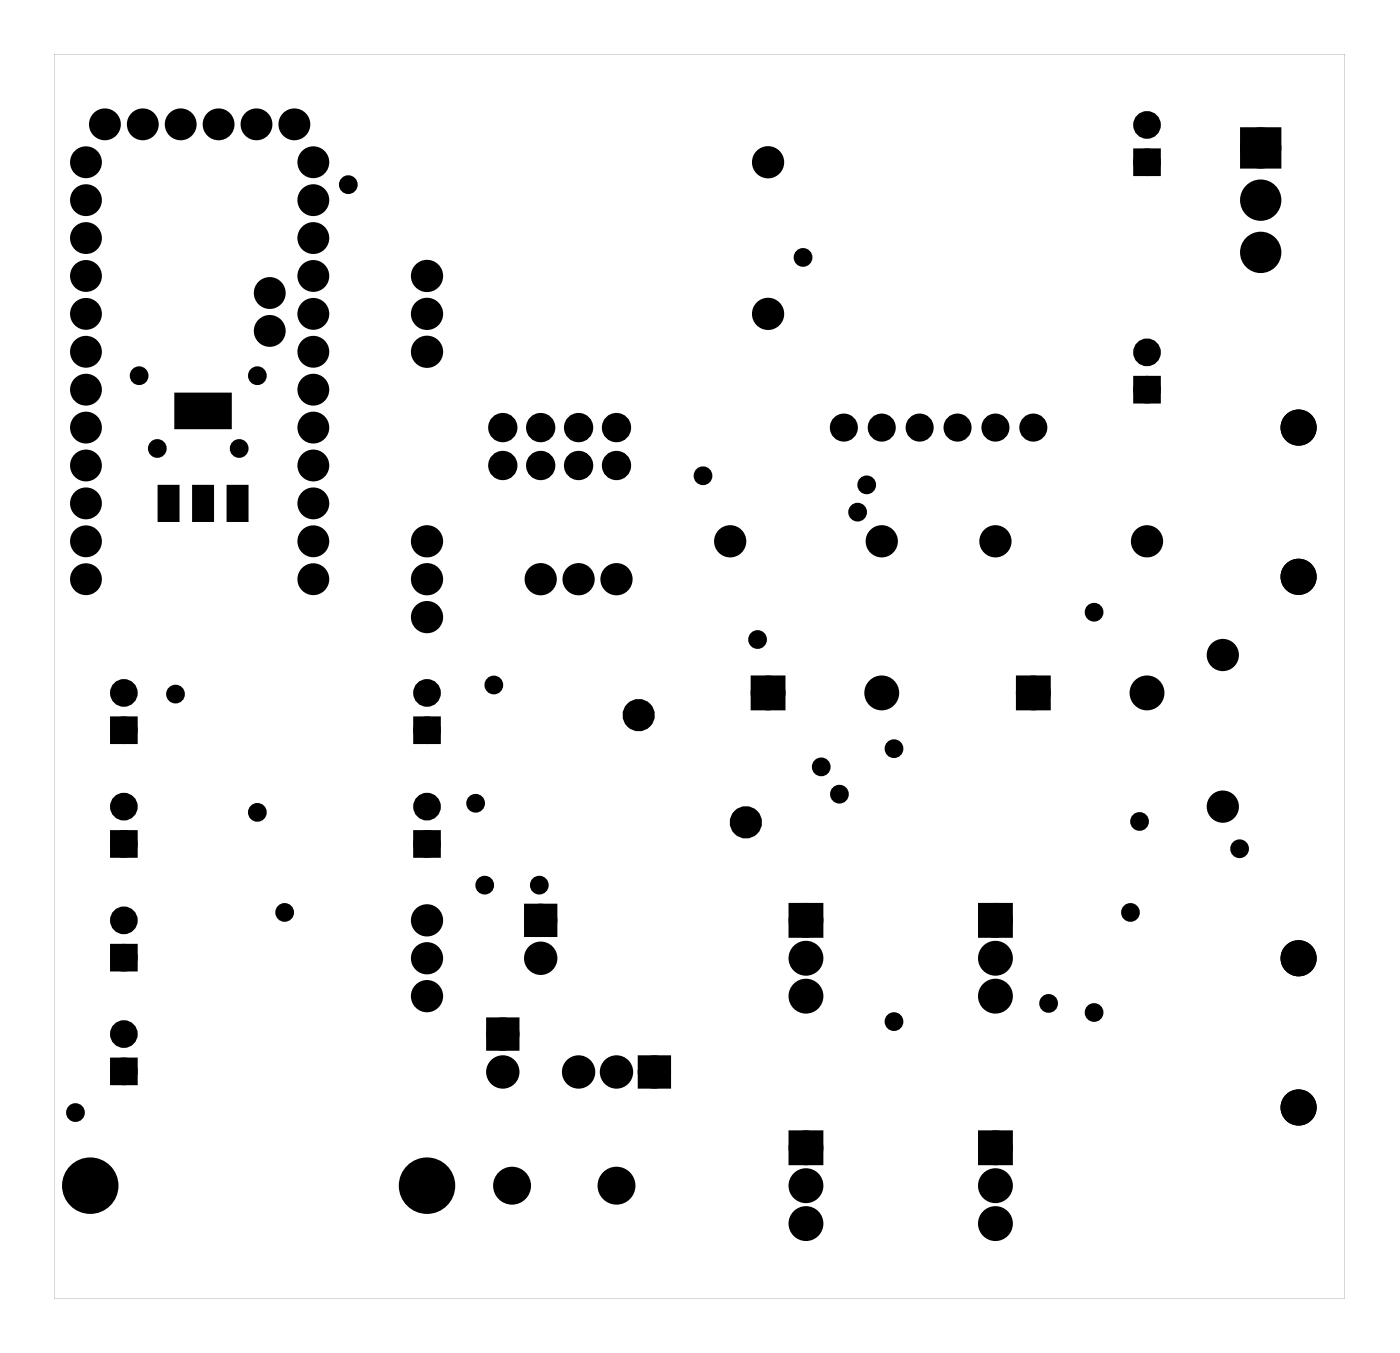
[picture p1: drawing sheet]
<svg xmlns="http://www.w3.org/2000/svg" width="94mm" height="91mm" viewBox="0 0 94 91" stroke-linecap="round" stroke-linejoin="round" font-family="sans-serif">
<g fill="#000">
<path d="M76.3 10.3h1.2v1.2h-1.2zM83.5 8.9h2v2h-2zM10.7 32.6h1.2v2.3h-1.2zM13 32.6h1.2v2.3h-1.2zM11.8 26.4h3.6v2.2h-3.6zM15.3 32.6h1.2v2.3h-1.2zM76.3 25.5h1.2v1.2h-1.2zM7.7 48.3h1.2v1.2h-1.2zM7.7 56h1.2v1.2h-1.2zM28 56h1.2v1.2h-1.2zM28 48.3h1.2v1.2h-1.2zM50.7 45.6h1.6v1.6h-1.6z"/>
<path d="M68.5 45.6h1.5v1.6h-1.5zM7.7 63.6h1.2v1.2h-1.2zM7.7 71.2h1.2v1.2h-1.2zM33 68.6h1.4v1.4h-1.4zM35.5 60.9h1.5v1.5h-1.5zM43.1 71.1h1.5v1.5h-1.5zM53.2 76.1h1.6v1.6h-1.6zM53.2 60.9h1.6v1.6h-1.6zM65.9 76.1h1.6v1.6h-1.6zM65.9 60.9h1.6v1.6h-1.6z"/>
<path d="M3.6 3.6h86.5v83.4h-86.5zM3.6 3.6v83.4h86.5v-83.4z"/>
</g>
<g fill="none" stroke="#000" stroke-width=".76" stroke-linecap="butt">
<path d="M83.5 8.9h2v2h-2zM50.7 45.6h1.6v1.6h-1.6zM68.5 45.6h1.5v1.6h-1.5zM33 68.6h1.4v1.4h-1.4zM35.5 60.9h1.5v1.5h-1.5zM43.1 71.1h1.5v1.5h-1.5zM53.2 76.1h1.6v1.6h-1.6zM53.2 60.9h1.6v1.6h-1.6zM65.9 76.1h1.6v1.6h-1.6zM65.9 60.9h1.6v1.6h-1.6z"/>
<circle cx="28.6" cy="18.5" r=".7"/>
<circle cx="51.5" cy="10.9" r=".7"/>
<circle cx="84.5" cy="9.9" r="1"/>
<circle cx="84.5" cy="13.4" r="1"/>
<circle cx="84.5" cy="16.9" r="1"/>
<circle cx="28.6" cy="36.3" r=".7"/>
<circle cx="28.6" cy="38.8" r=".7"/>
<circle cx="28.6" cy="21" r=".7"/>
<circle cx="28.6" cy="23.6" r=".7"/>
<circle cx="36.2" cy="38.8" r=".7"/>
<circle cx="38.8" cy="38.8" r=".7"/>
<circle cx="41.3" cy="38.8" r=".7"/>
<circle cx="48.9" cy="36.3" r=".7"/>
<circle cx="51.5" cy="21" r=".7"/>
<circle cx="59.1" cy="36.3" r=".7"/>
<circle cx="66.7" cy="36.3" r=".7"/>
<circle cx="76.9" cy="36.3" r=".7"/>
<circle cx="28.6" cy="41.4" r=".7"/>
<circle cx="42.8" cy="47.9" r=".7"/>
<circle cx="50" cy="55.1" r=".7"/>
<circle cx="51.5" cy="46.4" r=".79"/>
<circle cx="59.1" cy="46.4" r=".79"/>
<circle cx="69.3" cy="46.4" r=".79"/>
<circle cx="76.9" cy="46.4" r=".79"/>
<circle cx="82" cy="43.9" r=".7"/>
<circle cx="82" cy="54.1" r=".7"/>
<circle cx="28.6" cy="61.7" r=".7"/>
<circle cx="28.6" cy="64.2" r=".7"/>
<circle cx="28.6" cy="66.8" r=".7"/>
<circle cx="33.7" cy="71.8" r=".74"/>
<circle cx="33.7" cy="69.3" r=".74"/>
<circle cx="36.2" cy="64.2" r=".74"/>
<circle cx="36.2" cy="61.7" r=".74"/>
<circle cx="38.8" cy="71.8" r=".74"/>
<circle cx="41.3" cy="71.8" r=".74"/>
<circle cx="43.9" cy="71.8" r=".74"/>
<circle cx="54" cy="76.9" r=".79"/>
<circle cx="54" cy="61.7" r=".79"/>
<circle cx="54" cy="79.5" r=".79"/>
<circle cx="54" cy="64.2" r=".79"/>
<circle cx="54" cy="66.8" r=".79"/>
<circle cx="66.7" cy="61.7" r=".79"/>
<circle cx="66.7" cy="76.9" r=".79"/>
<circle cx="66.7" cy="79.5" r=".79"/>
<circle cx="66.7" cy="64.2" r=".79"/>
<circle cx="66.7" cy="66.8" r=".79"/>
<circle cx="54" cy="82" r=".79"/>
<circle cx="66.7" cy="82" r=".79"/>
</g>
<g fill="#000">
<circle cx="5.8" cy="16" r=".72"/>
<circle cx="5.8" cy="18.5" r=".72"/>
<circle cx="5.8" cy="13.4" r=".72"/>
<circle cx="5.8" cy="10.9" r=".72"/>
<circle cx="7" cy="8.3" r=".72"/>
<circle cx="9.6" cy="8.3" r=".72"/>
<circle cx="12.1" cy="8.3" r=".72"/>
<circle cx="14.7" cy="8.3" r=".72"/>
<circle cx="17.2" cy="8.3" r=".72"/>
<circle cx="18.1" cy="19.6" r=".72"/>
<circle cx="19.7" cy="8.3" r=".72"/>
<circle cx="21" cy="18.5" r=".72"/>
<circle cx="21" cy="16" r=".72"/>
<circle cx="21" cy="13.4" r=".72"/>
<circle cx="21" cy="10.9" r=".72"/>
<circle cx="23.3" cy="12.4" r=".35"/>
<circle cx="28.6" cy="18.5" r=".7"/>
<circle cx="51.5" cy="10.9" r=".7"/>
<circle cx="53.8" cy="17.3" r=".35"/>
<circle cx="76.9" cy="10.9" r=".6"/>
<circle cx="76.9" cy="8.4" r=".6"/>
<circle cx="84.5" cy="16.9" r="1"/>
<circle cx="84.5" cy="9.9" r="1"/>
<circle cx="84.5" cy="13.4" r="1"/>
<circle cx="5.8" cy="36.3" r=".72"/>
<circle cx="5.8" cy="31.2" r=".72"/>
<circle cx="5.8" cy="26.1" r=".72"/>
<circle cx="5.8" cy="23.6" r=".72"/>
<circle cx="5.8" cy="21" r=".72"/>
<circle cx="5.8" cy="28.7" r=".72"/>
<circle cx="5.8" cy="33.7" r=".72"/>
<circle cx="5.8" cy="38.8" r=".72"/>
<circle cx="9.3" cy="25.2" r=".35"/>
<circle cx="10.5" cy="30.1" r=".35"/>
<circle cx="16" cy="30.1" r=".35"/>
<circle cx="17.3" cy="25.2" r=".35"/>
<circle cx="18.1" cy="22.2" r=".72"/>
<circle cx="21" cy="36.3" r=".72"/>
<circle cx="21" cy="31.2" r=".72"/>
<circle cx="21" cy="26.1" r=".72"/>
<circle cx="21" cy="21" r=".72"/>
<circle cx="21" cy="23.6" r=".72"/>
<circle cx="21" cy="28.7" r=".72"/>
<circle cx="21" cy="38.8" r=".72"/>
<circle cx="21" cy="33.7" r=".72"/>
<circle cx="28.6" cy="38.8" r=".7"/>
<circle cx="28.6" cy="36.3" r=".7"/>
<circle cx="28.6" cy="21" r=".7"/>
<circle cx="28.6" cy="23.6" r=".7"/>
<circle cx="33.7" cy="28.7" r=".64"/>
<circle cx="33.7" cy="31.2" r=".64"/>
<circle cx="36.2" cy="28.7" r=".64"/>
<circle cx="36.2" cy="31.2" r=".64"/>
<circle cx="36.2" cy="38.8" r=".7"/>
<circle cx="38.8" cy="28.7" r=".64"/>
<circle cx="38.8" cy="31.2" r=".64"/>
<circle cx="38.8" cy="38.8" r=".7"/>
<circle cx="41.3" cy="28.7" r=".64"/>
<circle cx="41.3" cy="31.2" r=".64"/>
<circle cx="41.3" cy="38.8" r=".7"/>
<circle cx="47.1" cy="31.9" r=".35"/>
<circle cx="48.9" cy="36.3" r=".7"/>
<circle cx="51.5" cy="21" r=".7"/>
<circle cx="56.6" cy="28.7" r=".66"/>
<circle cx="57.5" cy="34.3" r=".35"/>
<circle cx="58.1" cy="32.5" r=".35"/>
<circle cx="59.1" cy="36.3" r=".7"/>
<circle cx="59.1" cy="28.7" r=".66"/>
<circle cx="61.6" cy="28.7" r=".66"/>
<circle cx="64.2" cy="28.7" r=".66"/>
<circle cx="66.7" cy="36.3" r=".7"/>
<circle cx="66.7" cy="28.7" r=".66"/>
<circle cx="69.3" cy="28.7" r=".66"/>
<circle cx="76.9" cy="26.1" r=".6"/>
<circle cx="76.9" cy="23.6" r=".6"/>
<circle cx="76.9" cy="36.3" r=".7"/>
<circle cx="87" cy="38.7" r=".98"/>
<circle cx="87" cy="28.7" r=".98"/>
<circle cx="8.3" cy="46.4" r=".6"/>
<circle cx="8.3" cy="48.9" r=".6"/>
<circle cx="8.3" cy="54.1" r=".6"/>
<circle cx="8.3" cy="56.6" r=".6"/>
<circle cx="11.8" cy="46.5" r=".35"/>
<circle cx="17.3" cy="54.4" r=".35"/>
<circle cx="28.6" cy="54.1" r=".6"/>
<circle cx="28.6" cy="56.6" r=".6"/>
<circle cx="28.6" cy="41.4" r=".7"/>
<circle cx="28.6" cy="46.4" r=".6"/>
<circle cx="28.6" cy="48.9" r=".6"/>
<circle cx="31.9" cy="53.8" r=".35"/>
<circle cx="32.5" cy="59.3" r=".35"/>
<circle cx="33.1" cy="45.9" r=".35"/>
<circle cx="36.1" cy="59.3" r=".35"/>
<circle cx="42.8" cy="47.9" r=".7"/>
<circle cx="50" cy="55.1" r=".7"/>
<circle cx="50.8" cy="42.9" r=".35"/>
<circle cx="51.5" cy="46.4" r=".79"/>
<circle cx="55" cy="51.4" r=".35"/>
<circle cx="56.3" cy="53.2" r=".35"/>
<circle cx="59.1" cy="46.4" r=".79"/>
<circle cx="59.9" cy="50.2" r=".35"/>
<circle cx="69.3" cy="46.4" r=".79"/>
<circle cx="73.3" cy="41" r=".35"/>
<circle cx="76.4" cy="55" r=".35"/>
<circle cx="76.9" cy="46.4" r=".79"/>
<circle cx="82" cy="43.9" r=".7"/>
<circle cx="82" cy="54.1" r=".7"/>
<circle cx="83.1" cy="56.9" r=".35"/>
<circle cx="5.1" cy="74.6" r=".35"/>
<circle cx="6" cy="79.5" r="1.27"/>
<circle cx="8.3" cy="61.7" r=".6"/>
<circle cx="8.3" cy="69.3" r=".6"/>
<circle cx="8.3" cy="71.8" r=".6"/>
<circle cx="8.3" cy="64.2" r=".6"/>
<circle cx="19.1" cy="61.1" r=".35"/>
<circle cx="28.6" cy="61.7" r=".7"/>
<circle cx="28.6" cy="66.8" r=".7"/>
<circle cx="28.6" cy="64.2" r=".7"/>
<circle cx="28.6" cy="79.5" r="1.27"/>
<circle cx="33.7" cy="71.8" r=".74"/>
<circle cx="33.7" cy="69.3" r=".74"/>
<circle cx="34.3" cy="79.5" r=".92"/>
<circle cx="36.2" cy="64.2" r=".74"/>
<circle cx="36.2" cy="61.7" r=".74"/>
<circle cx="38.8" cy="71.8" r=".74"/>
<circle cx="41.3" cy="71.8" r=".74"/>
<circle cx="41.3" cy="79.5" r=".92"/>
<circle cx="43.9" cy="71.8" r=".74"/>
<circle cx="54" cy="66.8" r=".79"/>
<circle cx="54" cy="64.2" r=".79"/>
<circle cx="54" cy="76.9" r=".79"/>
<circle cx="54" cy="79.5" r=".79"/>
<circle cx="54" cy="61.7" r=".79"/>
<circle cx="59.9" cy="68.5" r=".35"/>
<circle cx="66.7" cy="64.2" r=".79"/>
<circle cx="66.7" cy="76.9" r=".79"/>
<circle cx="66.7" cy="66.8" r=".79"/>
<circle cx="66.7" cy="79.5" r=".79"/>
<circle cx="66.7" cy="61.7" r=".79"/>
<circle cx="70.3" cy="67.2" r=".35"/>
<circle cx="73.3" cy="67.8" r=".35"/>
<circle cx="75.8" cy="61.1" r=".35"/>
<circle cx="87" cy="74.2" r=".98"/>
<circle cx="87" cy="64.2" r=".98"/>
<circle cx="54" cy="82" r=".79"/>
<circle cx="66.7" cy="82" r=".79"/>
</g>
<g fill="none" stroke="#000" stroke-width=".65" stroke-linecap="butt">
<path d="M76.3 10.3h1.2v1.2h-1.2zM76.3 25.5h1.2v1.2h-1.2zM7.7 48.3h1.2v1.2h-1.2zM7.7 56h1.2v1.2h-1.2zM28 56h1.2v1.2h-1.2zM28 48.3h1.2v1.2h-1.2zM7.7 63.6h1.2v1.2h-1.2zM7.7 71.2h1.2v1.2h-1.2z"/>
<circle cx="76.9" cy="10.9" r=".6"/>
<circle cx="76.9" cy="8.4" r=".6"/>
<circle cx="76.9" cy="26.1" r=".6"/>
<circle cx="76.9" cy="23.6" r=".6"/>
<circle cx="8.3" cy="56.6" r=".6"/>
<circle cx="8.3" cy="48.9" r=".6"/>
<circle cx="8.3" cy="54.1" r=".6"/>
<circle cx="8.3" cy="46.4" r=".6"/>
<circle cx="28.6" cy="56.6" r=".6"/>
<circle cx="28.6" cy="54.1" r=".6"/>
<circle cx="28.6" cy="48.9" r=".6"/>
<circle cx="28.6" cy="46.4" r=".6"/>
<circle cx="8.3" cy="64.2" r=".6"/>
<circle cx="8.3" cy="71.8" r=".6"/>
<circle cx="8.3" cy="69.3" r=".6"/>
<circle cx="8.3" cy="61.7" r=".6"/>
</g>
<g fill="none" stroke="#000" stroke-width=".69" stroke-linecap="butt">
<circle cx="5.8" cy="16" r=".72"/>
<circle cx="5.8" cy="13.4" r=".72"/>
<circle cx="5.8" cy="18.5" r=".72"/>
<circle cx="5.8" cy="10.9" r=".72"/>
<circle cx="7" cy="8.3" r=".72"/>
<circle cx="9.6" cy="8.3" r=".72"/>
<circle cx="12.1" cy="8.3" r=".72"/>
<circle cx="14.7" cy="8.3" r=".72"/>
<circle cx="17.2" cy="8.3" r=".72"/>
<circle cx="18.1" cy="19.6" r=".72"/>
<circle cx="19.7" cy="8.3" r=".72"/>
<circle cx="21" cy="16" r=".72"/>
<circle cx="21" cy="13.4" r=".72"/>
<circle cx="21" cy="18.5" r=".72"/>
<circle cx="21" cy="10.9" r=".72"/>
<circle cx="5.8" cy="21" r=".72"/>
<circle cx="5.8" cy="26.1" r=".72"/>
<circle cx="5.8" cy="23.6" r=".72"/>
<circle cx="5.8" cy="28.7" r=".72"/>
<circle cx="5.8" cy="31.2" r=".72"/>
<circle cx="5.8" cy="36.3" r=".72"/>
<circle cx="5.8" cy="33.7" r=".72"/>
<circle cx="5.8" cy="38.8" r=".72"/>
<circle cx="18.1" cy="22.2" r=".72"/>
<circle cx="21" cy="26.1" r=".72"/>
<circle cx="21" cy="21" r=".72"/>
<circle cx="21" cy="23.6" r=".72"/>
<circle cx="21" cy="28.7" r=".72"/>
<circle cx="21" cy="33.7" r=".72"/>
<circle cx="21" cy="36.3" r=".72"/>
<circle cx="21" cy="38.8" r=".72"/>
<circle cx="21" cy="31.2" r=".72"/>
</g>
<g fill="none" stroke="#000" stroke-width=".56">
<circle cx="56.6" cy="28.7" r=".66"/>
<circle cx="59.1" cy="28.7" r=".66"/>
<circle cx="61.6" cy="28.7" r=".66"/>
<circle cx="64.2" cy="28.7" r=".66"/>
<circle cx="66.7" cy="28.7" r=".66"/>
<circle cx="69.3" cy="28.7" r=".66"/>
</g>
<g fill="none" stroke="#000" stroke-width=".46">
<circle cx="87" cy="38.7" r=".98"/>
<circle cx="87" cy="28.7" r=".98"/>
<circle cx="87" cy="74.2" r=".98"/>
<circle cx="87" cy="64.2" r=".98"/>
</g>
<g fill="none" stroke="#000" stroke-width=".7" stroke-linecap="butt">
<circle cx="34.3" cy="79.5" r=".92"/>
<circle cx="41.3" cy="79.5" r=".92"/>
</g>
<g fill="none" stroke="#000" stroke-width=".68" stroke-linecap="butt">
<circle cx="33.7" cy="28.7" r=".64"/>
<circle cx="33.7" cy="31.2" r=".64"/>
<circle cx="36.2" cy="31.2" r=".64"/>
<circle cx="36.2" cy="28.7" r=".64"/>
<circle cx="38.8" cy="28.7" r=".64"/>
<circle cx="38.8" cy="31.2" r=".64"/>
<circle cx="41.3" cy="28.7" r=".64"/>
<circle cx="41.3" cy="31.2" r=".64"/>
</g>
<g fill="none" stroke="#000" stroke-width="1.2" stroke-linecap="butt">
<circle cx="6" cy="79.5" r="1.27"/>
<circle cx="28.6" cy="79.5" r="1.27"/>
</g>
<path d="M10.7 32.6h1.2v2.3h-1.2zM11.8 26.4h3.6v2.2h-3.6zM13 32.6h1.2v2.3h-1.2zM15.3 32.6h1.2v2.3h-1.2z" fill="none" stroke="#000" stroke-width=".25"/>
<g fill="none" stroke="#000" stroke-width=".55">
<circle cx="23.3" cy="12.4" r=".35"/>
<circle cx="53.8" cy="17.3" r=".35"/>
<circle cx="9.3" cy="25.2" r=".35"/>
<circle cx="10.5" cy="30.1" r=".35"/>
<circle cx="16" cy="30.1" r=".35"/>
<circle cx="17.3" cy="25.2" r=".35"/>
<circle cx="47.1" cy="31.9" r=".35"/>
<circle cx="57.5" cy="34.3" r=".35"/>
<circle cx="58.1" cy="32.5" r=".35"/>
<circle cx="11.8" cy="46.5" r=".35"/>
<circle cx="17.3" cy="54.4" r=".35"/>
<circle cx="31.9" cy="53.8" r=".35"/>
<circle cx="32.5" cy="59.3" r=".35"/>
<circle cx="33.1" cy="45.9" r=".35"/>
<circle cx="36.1" cy="59.3" r=".35"/>
<circle cx="50.8" cy="42.9" r=".35"/>
<circle cx="55" cy="51.4" r=".35"/>
<circle cx="56.3" cy="53.2" r=".35"/>
<circle cx="59.9" cy="50.2" r=".35"/>
<circle cx="73.3" cy="41" r=".35"/>
<circle cx="76.4" cy="55" r=".35"/>
<circle cx="83.1" cy="56.9" r=".35"/>
<circle cx="5.1" cy="74.6" r=".35"/>
<circle cx="19.1" cy="61.1" r=".35"/>
<circle cx="59.9" cy="68.5" r=".35"/>
<circle cx="70.3" cy="67.2" r=".35"/>
<circle cx="73.3" cy="67.8" r=".35"/>
<circle cx="75.8" cy="61.1" r=".35"/>
</g>
</svg>
